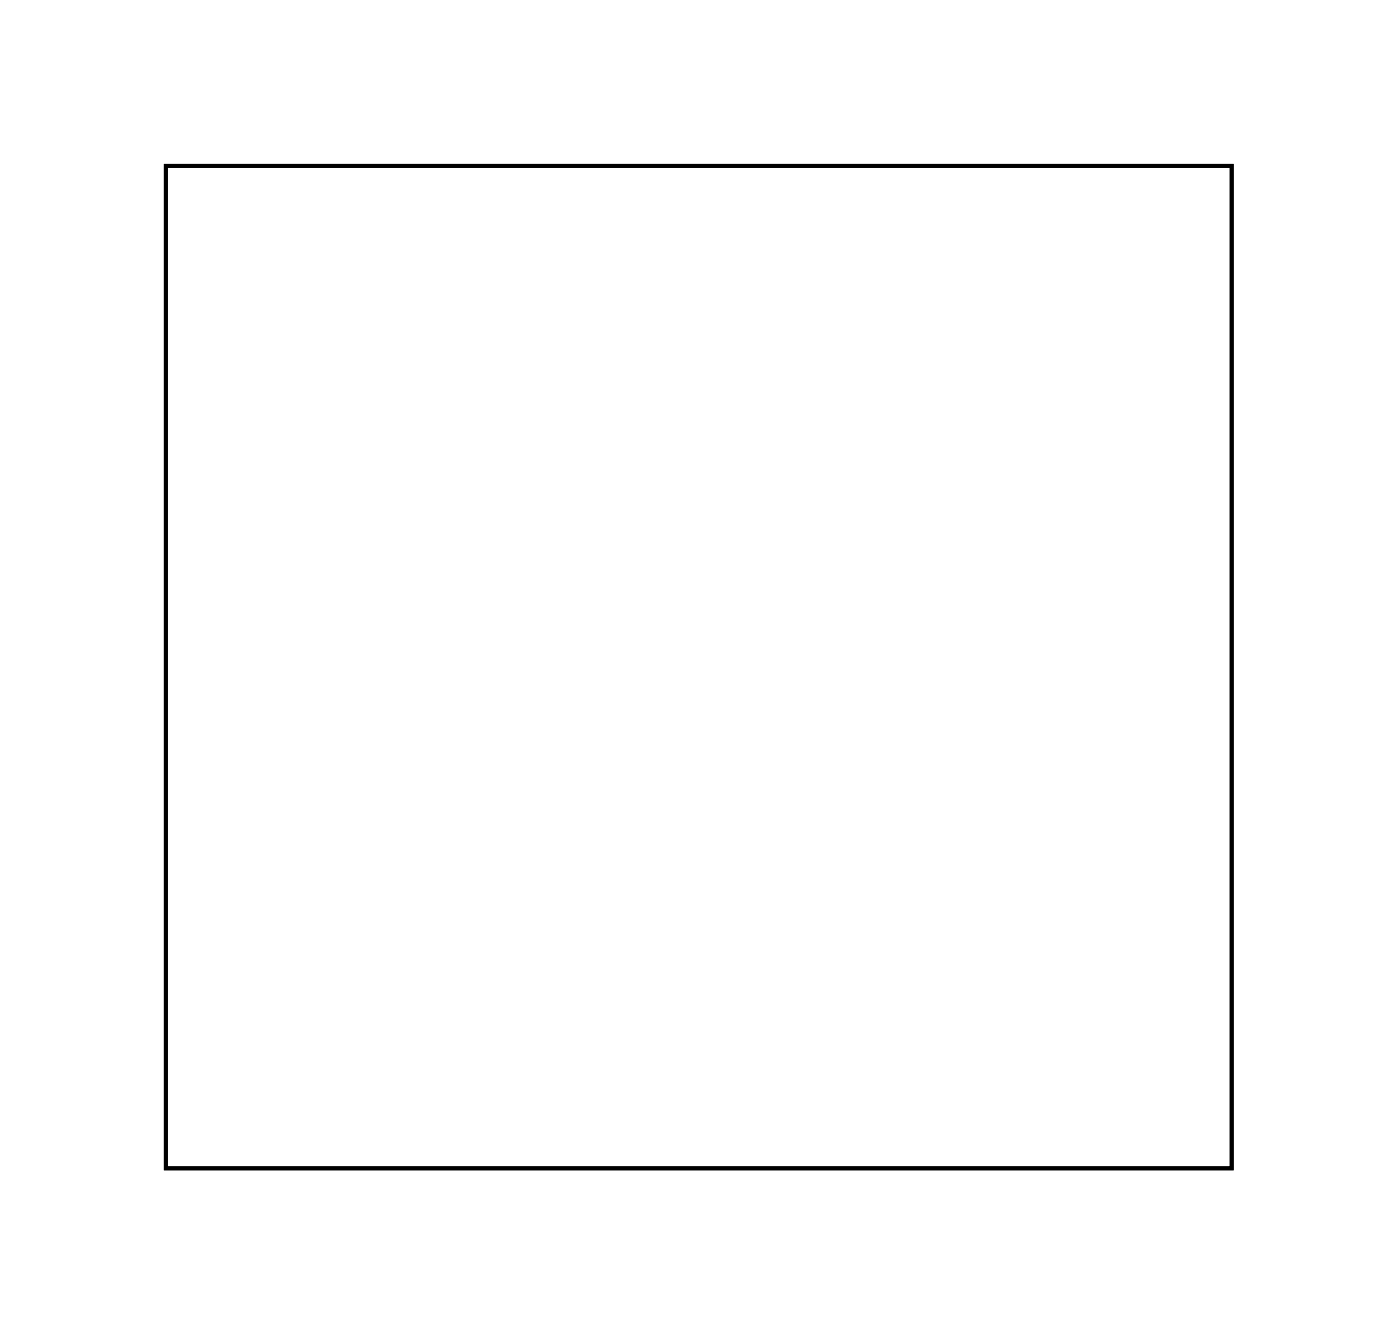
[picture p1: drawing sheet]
<svg xmlns="http://www.w3.org/2000/svg" width="72mm" height="69mm" viewBox="0 0 72 69" stroke-linecap="round" stroke-linejoin="round" font-family="sans-serif">
<path d="M8.6 8.6h55v51.7h-55z" fill="none" stroke="#000" stroke-width=".2"/>
<path d="M8.6 8.6h55v51.7h-55z" fill="none" stroke="#000" stroke-width=".05"/>
<circle cx="14.7" cy="48.7" r=".74" fill="#fff"/>
<circle cx="14.7" cy="48.7" r=".74" fill="none" stroke="#fff" stroke-width=".76" stroke-linecap="butt"/>
<circle cx="14.7" cy="51.2" r=".74" fill="#fff"/>
<circle cx="14.7" cy="51.2" r=".74" fill="none" stroke="#fff" stroke-width=".76" stroke-linecap="butt"/>
<circle cx="14.7" cy="53.8" r=".74" fill="#fff"/>
<circle cx="14.7" cy="53.8" r=".74" fill="none" stroke="#fff" stroke-width=".76" stroke-linecap="butt"/>
<circle cx="60.4" cy="15.7" r=".74" fill="#fff"/>
<circle cx="60.4" cy="15.7" r=".74" fill="none" stroke="#fff" stroke-width=".76" stroke-linecap="butt"/>
<circle cx="57.9" cy="15.7" r=".74" fill="#fff"/>
<circle cx="57.9" cy="15.7" r=".74" fill="none" stroke="#fff" stroke-width=".76" stroke-linecap="butt"/>
<circle cx="55.4" cy="15.7" r=".74" fill="#fff"/>
<circle cx="55.4" cy="15.7" r=".74" fill="none" stroke="#fff" stroke-width=".76" stroke-linecap="butt"/>
<path d="M47 53.1h1.4v1.4h-1.4z" fill="#fff"/>
<path d="M47 53.1h1.4v1.4h-1.4z" fill="none" stroke="#fff" stroke-width=".76" stroke-linecap="butt"/>
<circle cx="47.7" cy="53.8" r=".7" fill="#fff"/>
<circle cx="47.7" cy="53.8" r=".7" fill="none" stroke="#fff" stroke-width=".76" stroke-linecap="butt"/>
<circle cx="45.2" cy="53.8" r=".7" fill="#fff"/>
<circle cx="45.2" cy="53.8" r=".7" fill="none" stroke="#fff" stroke-width=".76" stroke-linecap="butt"/>
<circle cx="35" cy="53.8" r=".7" fill="#fff"/>
<circle cx="35" cy="53.8" r=".7" fill="none" stroke="#fff" stroke-width=".76" stroke-linecap="butt"/>
<circle cx="35" cy="46.2" r=".7" fill="#fff"/>
<circle cx="35" cy="46.2" r=".7" fill="none" stroke="#fff" stroke-width=".76" stroke-linecap="butt"/>
<circle cx="45.2" cy="46.2" r=".7" fill="#fff"/>
<circle cx="45.2" cy="46.2" r=".7" fill="none" stroke="#fff" stroke-width=".76" stroke-linecap="butt"/>
<circle cx="47.7" cy="46.2" r=".7" fill="#fff"/>
<circle cx="47.7" cy="46.2" r=".7" fill="none" stroke="#fff" stroke-width=".76" stroke-linecap="butt"/>
<circle cx="22.3" cy="51.2" r=".6" fill="#fff"/>
<circle cx="22.3" cy="51.2" r=".6" fill="none" stroke="#fff" stroke-width=".65" stroke-linecap="butt"/>
<path d="M21.7 50.6h1.2v1.2h-1.2z" fill="#fff"/>
<path d="M21.7 50.6h1.2v1.2h-1.2z" fill="none" stroke="#fff" stroke-width=".65" stroke-linecap="butt"/>
<circle cx="19.8" cy="51.2" r=".6" fill="#fff"/>
<circle cx="19.8" cy="51.2" r=".6" fill="none" stroke="#fff" stroke-width=".65" stroke-linecap="butt"/>
<circle cx="24.9" cy="33.5" r=".7" fill="#fff"/>
<circle cx="24.9" cy="33.5" r=".7" fill="none" stroke="#fff" stroke-width=".76" stroke-linecap="butt"/>
<circle cx="24.9" cy="23.3" r=".7" fill="#fff"/>
<circle cx="24.9" cy="23.3" r=".7" fill="none" stroke="#fff" stroke-width=".76" stroke-linecap="butt"/>
<path d="M14 30.2h1.4v1.4h-1.4z" fill="#fff"/>
<path d="M14 30.2h1.4v1.4h-1.4z" fill="none" stroke="#fff" stroke-width=".76" stroke-linecap="butt"/>
<circle cx="14.7" cy="25.8" r=".7" fill="#fff"/>
<circle cx="14.7" cy="25.8" r=".7" fill="none" stroke="#fff" stroke-width=".76" stroke-linecap="butt"/>
<circle cx="14.7" cy="28.4" r=".7" fill="#fff"/>
<circle cx="14.7" cy="28.4" r=".7" fill="none" stroke="#fff" stroke-width=".76" stroke-linecap="butt"/>
<circle cx="14.7" cy="30.9" r=".7" fill="#fff"/>
<circle cx="14.7" cy="30.9" r=".7" fill="none" stroke="#fff" stroke-width=".76" stroke-linecap="butt"/>
<circle cx="30" cy="23.3" r=".7" fill="#fff"/>
<circle cx="30" cy="23.3" r=".7" fill="none" stroke="#fff" stroke-width=".76" stroke-linecap="butt"/>
<circle cx="30" cy="33.5" r=".7" fill="#fff"/>
<circle cx="30" cy="33.5" r=".7" fill="none" stroke="#fff" stroke-width=".76" stroke-linecap="butt"/>
<circle cx="35" cy="33.5" r=".7" fill="#fff"/>
<circle cx="35" cy="33.5" r=".7" fill="none" stroke="#fff" stroke-width=".76" stroke-linecap="butt"/>
<circle cx="35" cy="23.3" r=".7" fill="#fff"/>
<circle cx="35" cy="23.3" r=".7" fill="none" stroke="#fff" stroke-width=".76" stroke-linecap="butt"/>
<path d="M41.9 25h1.6v1.6h-1.6z" fill="#fff"/>
<path d="M41.9 25h1.6v1.6h-1.6z" fill="none" stroke="#fff" stroke-width=".76" stroke-linecap="butt"/>
<circle cx="42.7" cy="25.8" r=".79" fill="#fff"/>
<circle cx="42.7" cy="25.8" r=".79" fill="none" stroke="#fff" stroke-width=".76" stroke-linecap="butt"/>
<circle cx="42.7" cy="33.4" r=".79" fill="#fff"/>
<circle cx="42.7" cy="33.4" r=".79" fill="none" stroke="#fff" stroke-width=".76" stroke-linecap="butt"/>
</svg>
